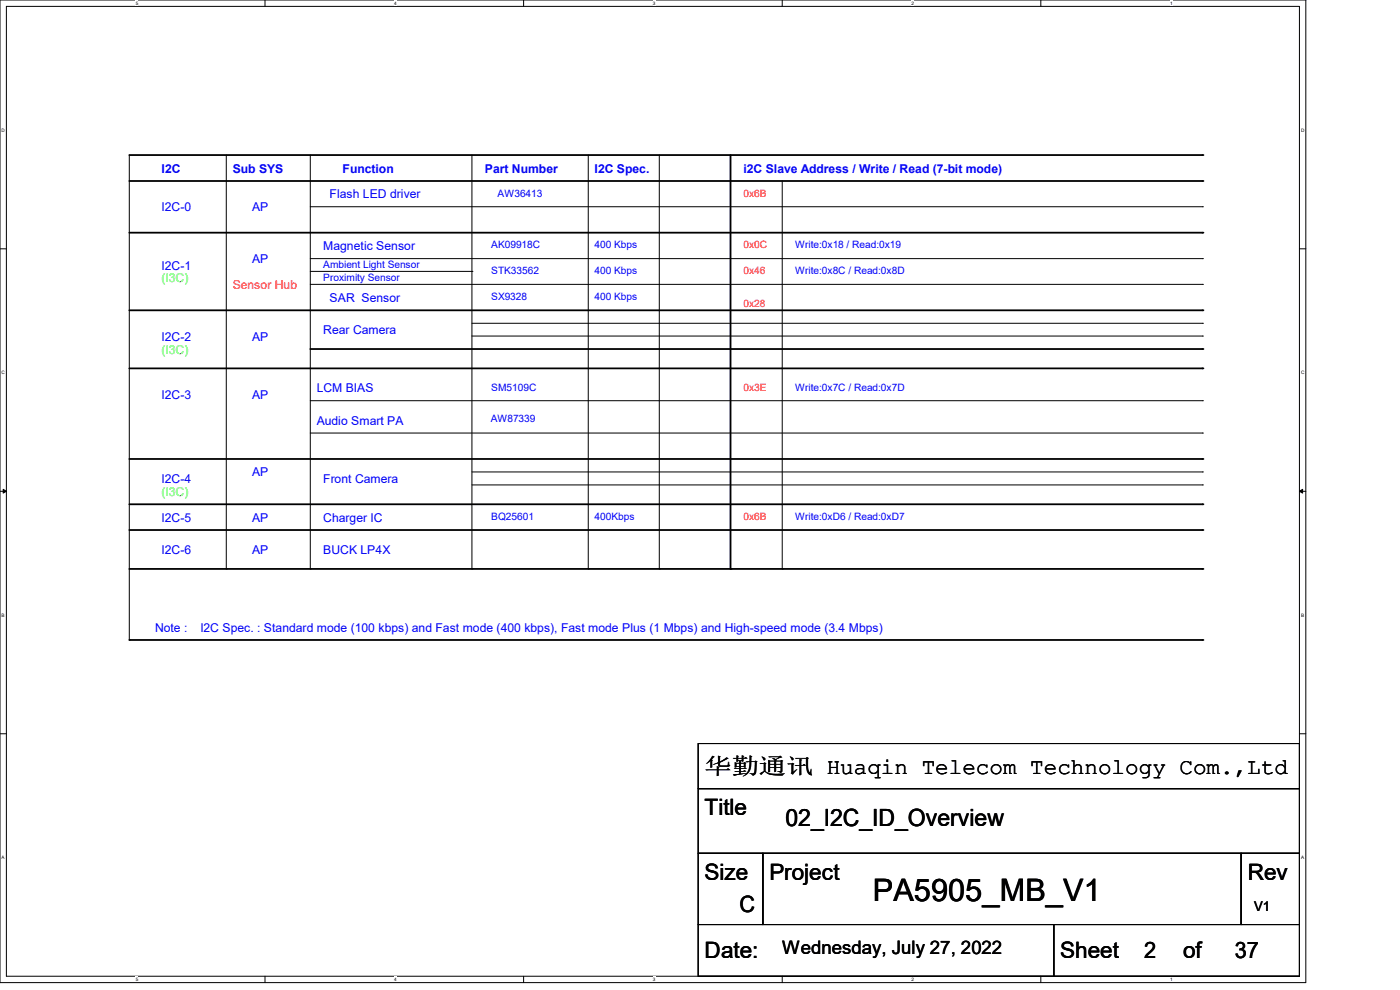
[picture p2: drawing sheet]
<svg xmlns="http://www.w3.org/2000/svg" width="297mm" height="210mm" viewBox="0 0 297 210" stroke-linecap="round" stroke-linejoin="round" font-family="sans-serif">
<defs><g id="words">
<text font-size="6.6" x="185.2" y="191.1">PA5905_MB_V1</text>
<text font-size="5" x="166.6" y="175.2">02_I2C_ID_Overview</text>
<g font-size="4.8">
<text x="149.5" y="164.2">华勤通讯 Huaqin Telecom Technology Com.,Ltd</text>
<text x="149.5" y="173">Title</text>
<text x="149.5" y="186.7">Size</text>
<text x="163.2" y="186.7">Project</text>
<text x="264.7" y="186.7">Rev</text>
<text x="156.9" y="193.5">C</text>
<text x="149.5" y="203.2">Date:</text>
<text x="224.9" y="203.2">Sheet</text>
<text x="242.7" y="203.2">2</text>
<text x="251" y="203.2">of</text>
<text x="262" y="203.2">37</text>
</g>
<text font-size="3.9" x="165.9" y="202.4">Wednesday, July 27, 2022</text>
<text font-size="2.9" x="266.1" y="193.2">V1</text>
<g font-size="2.6" fill="#00f">
<text x="34.3" y="36.7">I2C</text>
<text x="49.4" y="36.7">Sub SYS</text>
<text x="72.7" y="36.7">Function</text>
<text x="102.9" y="36.7">Part Number</text>
<text x="126.2" y="36.7">I2C Spec.</text>
<text x="157.7" y="36.7">i2C Slave Address / Write / Read (7-bit mode)</text>
<text x="34.3" y="44.8">I2C-0</text>
<text x="53.5" y="44.8">AP</text>
<text x="69.9" y="42.1">Flash LED driver</text>
<text x="68.6" y="53">Magnetic Sensor</text>
<text x="34.3" y="57.2">I2C-1</text>
<text x="53.5" y="55.8">AP</text>
<text x="69.9" y="64.1">SAR Sensor</text>
<text x="68.6" y="70.9">Rear Camera</text>
<text x="34.3" y="72.3">I2C-2</text>
<text x="53.5" y="72.3">AP</text>
<text x="67.2" y="83.2">LCM BIAS</text>
<text x="34.3" y="84.6">I2C-3</text>
<text x="53.5" y="84.6">AP</text>
<text x="67.2" y="90.1">Audio Smart PA</text>
<text x="53.5" y="101">AP</text>
<text x="34.3" y="102.4">I2C-4</text>
<text x="68.6" y="102.4">Front Camera</text>
<text x="34.3" y="110.7">I2C-5</text>
<text x="53.5" y="110.7">AP</text>
<text x="68.6" y="110.7">Charger IC</text>
<text x="34.3" y="117.5">I2C-6</text>
<text x="53.5" y="117.5">AP</text>
<text x="68.6" y="117.5">BUCK LP4X</text>
<text x="32.9" y="134">Note :</text>
<text x="42.5" y="134">I2C Spec. : Standard mode (100 kbps) and Fast mode (400 kbps), Fast mode Plus (1 Mbps) and High-speed mode (3.4 Mbps)</text>
</g>
<g font-size="2.6" fill="#0f0">
<text x="34.3" y="59.9">(I3C)</text>
<text x="34.3" y="75">(I3C)</text>
<text x="34.3" y="105.2">(I3C)</text>
</g>
<text font-size="2.6" fill="#f00" x="49.4" y="61.3">Sensor Hub</text>
<g font-size="2.2" fill="#00f">
<text x="105.6" y="41.7">AW36413</text>
<text x="104.2" y="52.7">AK09918C</text>
<text x="126.2" y="52.7">400 Kbps</text>
<text x="168.7" y="52.7">Write:0x18 / Read:0x19</text>
<text x="68.6" y="56.9">Ambient Light Sensor</text>
<text x="68.6" y="59.6">Proximity Sensor</text>
<text x="104.2" y="58.2">STK33562</text>
<text x="126.2" y="58.2">400 Kbps</text>
<text x="168.7" y="58.2">Write:0x8C / Read:0x8D</text>
<text x="104.2" y="63.7">SX9328</text>
<text x="126.2" y="63.7">400 Kbps</text>
<text x="104.2" y="82.9">SM5109C</text>
<text x="168.7" y="82.9">Write:0x7C / Read:0x7D</text>
<text x="104.1" y="89.6">AW87339</text>
<text x="104.2" y="110.3">BQ25601</text>
<text x="126.2" y="110.3">400Kbps</text>
<text x="168.7" y="110.3">Write:0xD6 / Read:0xD7</text>
</g>
<g font-size="2.2" fill="#f00">
<text x="157.7" y="41.7">0x6B</text>
<text x="157.7" y="52.7">0x0C</text>
<text x="157.7" y="58.2">0x46</text>
<text x="157.7" y="65.1">0x28</text>
<text x="157.7" y="82.9">0x3E</text>
<text x="157.7" y="110.3">0x6B</text>
</g>
<g font-size="1">
<text x="28.8" y="1">5</text>
<text x="83.7" y="1">4</text>
<text x="138.5" y="1">3</text>
<text x="193.4" y="1">2</text>
<text x="248.2" y="1">1</text>
<text x=".3" y="27.9">D</text>
<text x="276" y="27.9">D</text>
<text x=".3" y="79.4">C</text>
<text x="276" y="79.4">C</text>
<text x=".3" y="130.8">B</text>
<text x="276" y="130.8">B</text>
<text x=".3" y="182.2">A</text>
<text x="276" y="182.2">A</text>
<text x="28.8" y="208.1">5</text>
<text x="83.7" y="208.1">4</text>
<text x="138.5" y="208.1">3</text>
<text x="193.4" y="208.1">2</text>
<text x="248.2" y="208.1">1</text>
</g>
</g></defs>
<path d="M0 0h277v208.4h-277zM1.4 1.4h274.3v205.7h-274.3z" fill="none" stroke="#000" stroke-width=".21"/>
<g fill="#fff">
<path d="M28.8 .1h.5v1.1h-.5z"/>
<path d="M28.8 207.2h.5v1.1h-.5z"/>
</g>
<path d="M56.2 0v1.4M56.2 207.1v1.3" fill="none" stroke="#000" stroke-width=".21"/>
<g fill="#fff">
<path d="M83.7 .1h.5v1.1h-.5z"/>
<path d="M83.7 207.2h.5v1.1h-.5z"/>
</g>
<path d="M111.1 0v1.4M111.1 207.1v1.3" fill="none" stroke="#000" stroke-width=".21"/>
<g fill="#fff">
<path d="M138.5 .1h.6v1.1h-.6z"/>
<path d="M138.5 207.2h.6v1.1h-.6z"/>
</g>
<path d="M165.9 0v1.4M165.9 207.1v1.3" fill="none" stroke="#000" stroke-width=".21"/>
<g fill="#fff">
<path d="M193.4 .1h.5v1.1h-.5z"/>
<path d="M193.4 207.2h.5v1.1h-.5z"/>
</g>
<path d="M220.8 0v1.4M220.8 207.1v1.3" fill="none" stroke="#000" stroke-width=".21"/>
<g fill="#fff">
<path d="M248.2 .1h.6v1.1h-.6z"/>
<path d="M248.2 207.2h.6v1.1h-.6z"/>
<path d="M.3 27.1h.8v1.1h-.8z"/>
<path d="M276 27.1h.7v1.1h-.7z"/>
<path d="M.3 78.5h.8v1.1h-.8z"/>
<path d="M276 78.5h.7v1.1h-.7z"/>
</g>
<path d="M0 52.8h1.4M275.7 52.8h1.3" fill="none" stroke="#000" stroke-width=".21"/>
<g fill="#fff">
<path d="M.3 129.9h.7v1.1h-.7z"/>
<path d="M276 129.9h.6v1.1h-.6z"/>
</g>
<path d="M0 104.2h1.4M275.7 104.2h1.3" fill="none" stroke="#000" stroke-width=".21"/>
<path d="M.7 103.8l.7 .4-.7 .4zM275.7 104.2l.7-.4v.8z" fill="#000" stroke="#000" stroke-width=".21"/>
<g fill="#fff">
<path d="M.3 181.4h.7v1.1h-.7z"/>
<path d="M276 181.4h.6v1.1h-.6z"/>
</g>
<g fill="none" stroke="#000" stroke-width=".21">
<path d="M27.4 32.9v102.9M48 32.9v87.8M65.8 32.9v87.8M100.1 32.9v87.8M124.8 32.9v87.8M139.9 32.9v87.8M165.9 38.4v82.3M65.8 43.9h189.3M65.8 54.9h189.3M65.8 57.6h34.3M100.1 57.6h.1M255.1 43.9h.1"/>
<path d="M255.1 54.9h.1M65.8 60.3h189.3M100.1 68.6h155M100.1 71.3h155M255.1 60.3h.1M255.1 68.6h.1M255.1 71.3h.1M65.8 85h189.3M65.8 91.9h189.3M255.1 85h.1M255.1 91.9h.1M100.1 100.1h155"/>
<path d="M100.1 102.9h155M255.1 100.1h.1M255.1 102.9h.1M27.4 135.8h.1M48 120.7h.1M65.8 120.7h.1M100.1 120.7h.1M124.8 120.7h.1M139.9 120.7h.1M165.9 120.7h.1M0 155.7h1.4M148.1 157.7h127.6v9.6h-127.6z"/>
<path d="M275.7 155.7h1.3M148.1 167.3h127.6v13.7h-127.6zM148.1 181h13.7v15.1h-13.7zM148.1 196.1h75.5v11h-75.5zM161.8 181h101.5v15.1h-101.5zM223.6 196.1h52.1v11h-52.1zM263.3 181h12.4v15.1h-12.4z"/>
</g>
<path d="M27.4 32.9h227.7M27.4 38.4h227.7M155 32.9v87.8M27.4 49.4h227.7M27.4 65.8h227.7M27.4 78.1h227.7M65.8 74h189.3M27.4 97.4h227.7M27.4 107h227.7M27.4 112.4h227.7M27.4 120.7h227.7M27.4 135.8h227.7" fill="none" stroke="#000" stroke-width=".38"/>
<g fill="#000">
<circle cx="255.1" cy="32.9" r=".19"/>
<circle cx="255.1" cy="38.4" r=".19"/>
<circle cx="255.1" cy="49.4" r=".19"/>
<circle cx="255.1" cy="74" r=".19"/>
<circle cx="255.1" cy="78.1" r=".19"/>
<circle cx="255.1" cy="65.8" r=".19"/>
<circle cx="255.1" cy="97.4" r=".19"/>
<circle cx="255.1" cy="107" r=".19"/>
<circle cx="255.1" cy="112.4" r=".19"/>
<circle cx="155" cy="120.7" r=".19"/>
<circle cx="255.1" cy="135.8" r=".19"/>
<circle cx="255.1" cy="120.7" r=".19"/>
</g>
<use href="#words"/>
</svg>
